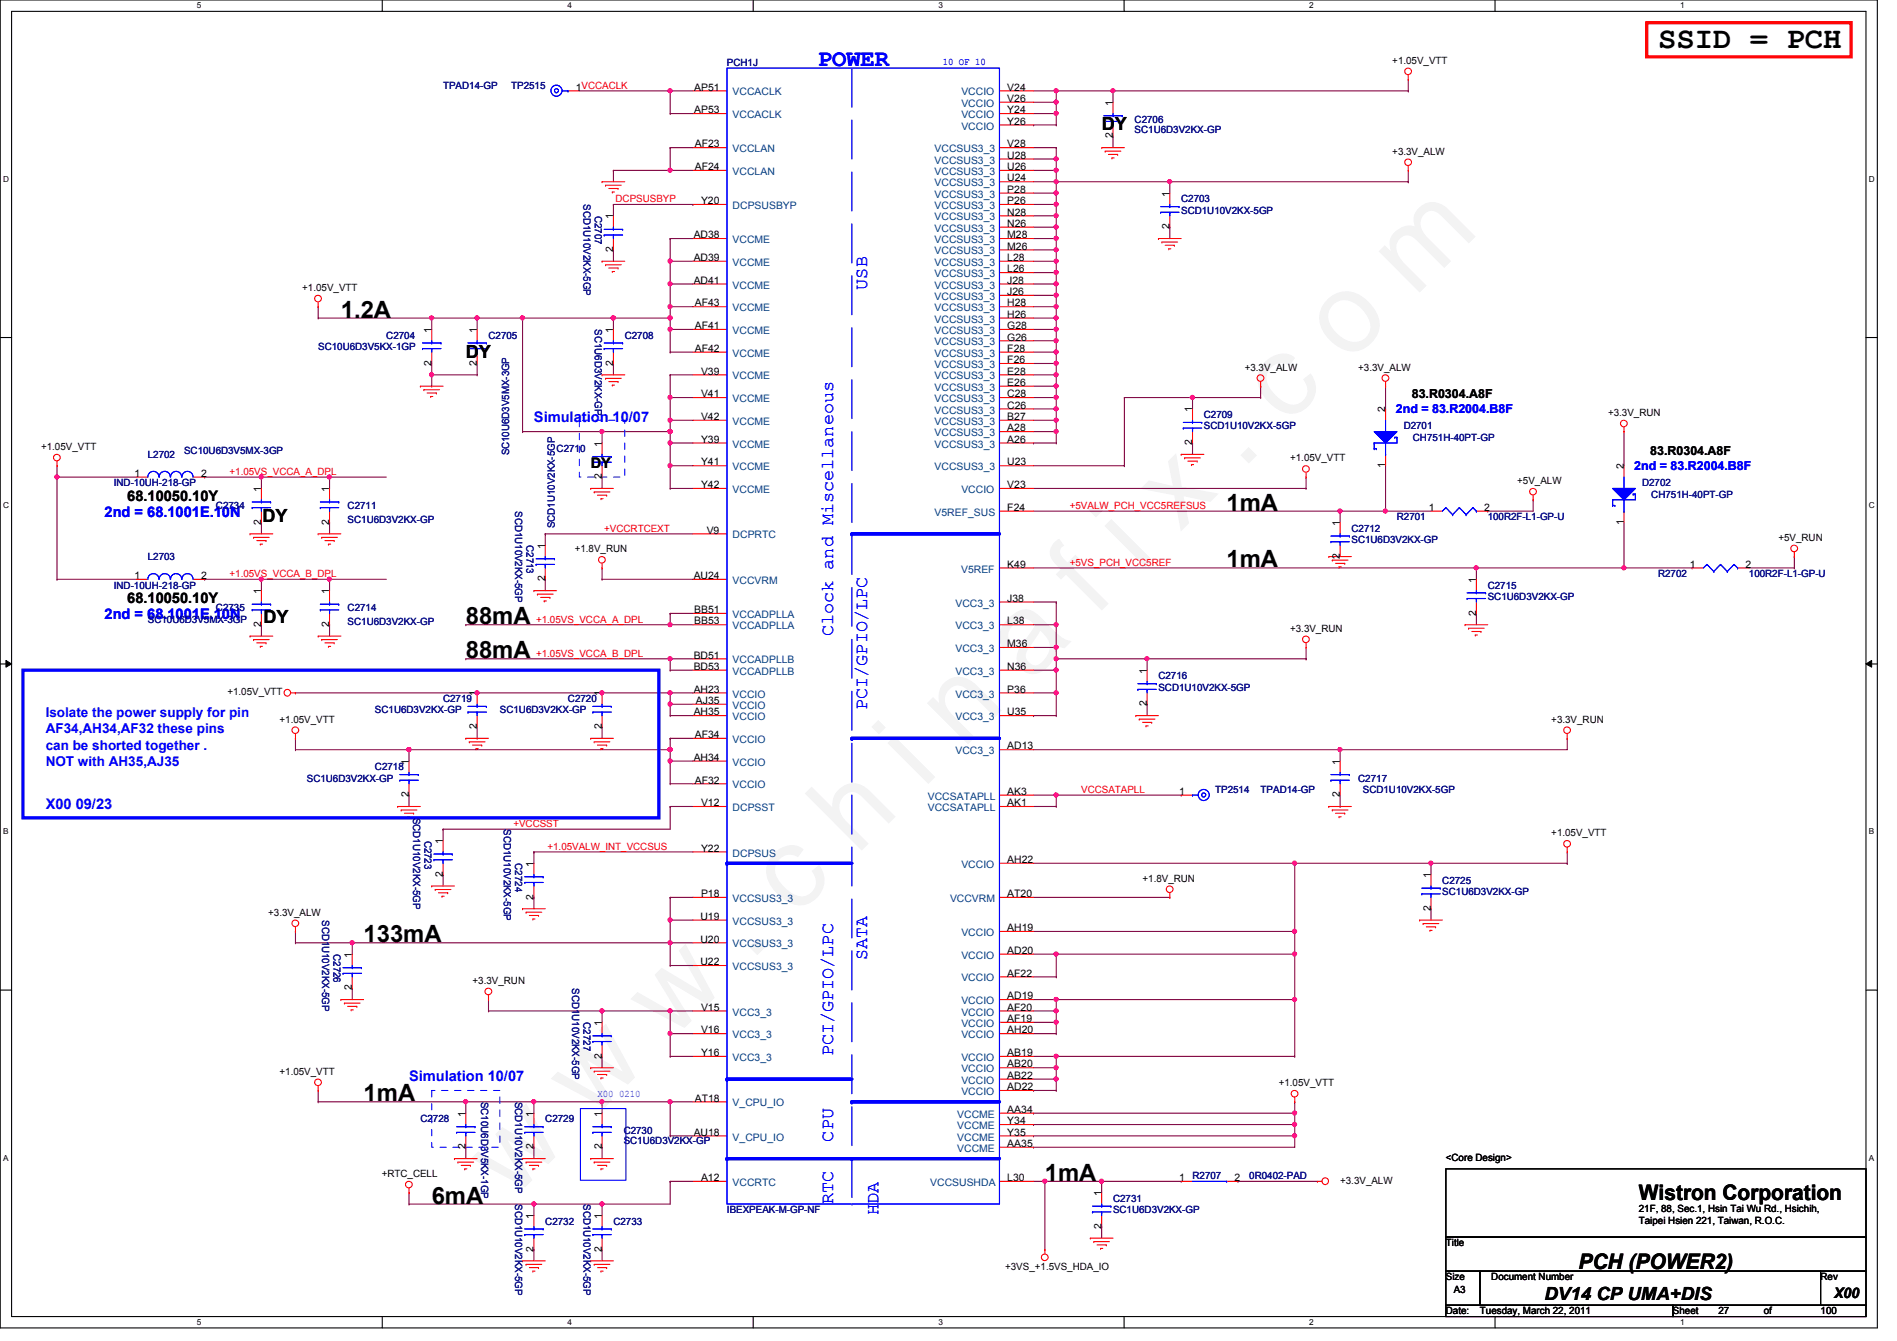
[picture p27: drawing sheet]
<svg xmlns="http://www.w3.org/2000/svg" width="297mm" height="210mm" viewBox="0 0 297 210" stroke-linecap="round" stroke-linejoin="round" font-family="sans-serif">
<defs><g id="words">
<text font-size="17.6" fill="#f0f" x="80.1" y="188" transform="rotate(-45 80.1 188)">w w w . c h i n a f i x . c o m</text>
<text font-size="4.8" x="259.6" y="7.6">SSID = PCH</text>
<text font-size="3.7" fill="#00f" x="128.1" y="10.3">POWER</text>
<g font-size="3.7">
<text x="53.4" y="49.7">1.2A</text>
<text x="192.1" y="79.9">1mA</text>
<text x="192.1" y="88.8">1mA</text>
<text x="72.9" y="97.7">88mA</text>
<text x="72.9" y="103">88mA</text>
<text x="56.9" y="147.5">133mA</text>
<text x="56.9" y="172.4">1mA</text>
<text x="163.6" y="184.8">1mA</text>
<text x="67.6" y="188.4">6mA</text>
</g>
<g font-size="3.3">
<text x="256.6" y="187.9">Wistron Corporation</text>
<text x="247.2" y="198.6">PCH (POWER2)</text>
</g>
<g font-size="2.8">
<text x="172.5" y="20.4">DY</text>
<text x="72.9" y="56">DY</text>
<text x="41.1" y="81.7">DY</text>
<text x="41.3" y="97.6">DY</text>
<text x="241.8" y="203.5">DV14 CP UMA+DIS</text>
</g>
<g font-size="2.8" fill="#00f">
<text x="135.8" y="45.3" transform="rotate(-90 135.8 45.3)">USB</text>
<text x="130.5" y="99.6" transform="rotate(-90 130.5 99.6)">Clock and Miscellaneous</text>
<text x="135.8" y="111.1" transform="rotate(-90 135.8 111.1)">PCI/GPIO/LPC</text>
<text x="135.8" y="150.2" transform="rotate(-90 135.8 150.2)">SATA</text>
<text x="130.5" y="165.4" transform="rotate(-90 130.5 165.4)">PCI/GPIO/LPC</text>
<text x="130.5" y="178.7" transform="rotate(-90 130.5 178.7)">CPU</text>
<text x="130.5" y="188.5" transform="rotate(-90 130.5 188.5)">RTC</text>
<text x="137.6" y="190.2" transform="rotate(-90 137.6 190.2)">HDA</text>
</g>
<g font-size="2.3" fill="#00f">
<text x="83.6" y="66.1">Simulation 10/07</text>
<text x="16.4" y="80.9">2nd = 68.1001E.10N</text>
<text x="16.4" y="96.9">2nd = 68.1001E.10N</text>
<text x="7.2" y="126.6">X00 09/23</text>
<text x="64" y="169.2">Simulation 10/07</text>
</g>
<g font-size="2.3">
<text x="92.5" y="73.2">DY</text>
<text x="19.9" y="78.4">68.10050.10Y</text>
<text x="19.9" y="94.4">68.10050.10Y</text>
<text x="287.2" y="203.2">X00</text>
</g>
<g font-size="2.1" fill="#00f">
<text x="7.2" y="112.2">Isolate the power supply for pin</text>
<text x="7.2" y="114.8">AF34,AH34,AF32 these pins</text>
<text x="7.2" y="117.4">can be shorted together .</text>
<text x="7.2" y="120">NOT with AH35,AJ35</text>
</g>
<g font-size="1.9" fill="#00f">
<text x="218.6" y="64.6">2nd = 83.R2004.B8F</text>
<text x="255.9" y="73.5">2nd = 83.R2004.B8F</text>
</g>
<g font-size="1.9">
<text x="221.1" y="62.3">83.R0304.A8F</text>
<text x="258.4" y="71.2">83.R0304.A8F</text>
</g>
<g font-size="1.6" fill="#000080">
<text x="113.8" y="10.3">PCH1J</text>
<text x="69.4" y="13.9">TPAD14-GP</text>
<text x="80" y="13.9">TP2515</text>
<text x="177.7" y="19.2">C2706</text>
<text x="177.7" y="20.8">SC1U6D3V2KX-GP</text>
<text x="91.4" y="32" transform="rotate(90 91.4 32)">SCD1U10V2KX-5GP</text>
<text x="93.1" y="33.8" transform="rotate(90 93.1 33.8)">C2707</text>
<text x="185" y="31.7">C2703</text>
<text x="185" y="33.4">SCD1U10V2KX-5GP</text>
<text x="60.5" y="53">C2704</text>
<text x="76.5" y="53">C2705</text>
<text x="93.1" y="51.6" transform="rotate(90 93.1 51.6)">SC1U6D3V2KX-GP</text>
<text x="97.8" y="53">C2708</text>
<text x="49.8" y="54.8">SC10U6D3V5KX-1GP</text>
<text x="188.5" y="65.4">C2709</text>
<text x="23.2" y="71.7">L2702</text>
<text x="28.8" y="71.1">SC10U6D3V5MX-3GP</text>
<text x="79.8" y="71.3" transform="rotate(-90 79.8 71.3)">SC10U6D3V5MX-3GP</text>
<text x="87.2" y="70.8">C2710</text>
<text x="188.5" y="67.2">SCD1U10V2KX-5GP</text>
<text x="219.8" y="67.2">D2701</text>
<text x="221.2" y="69">CH751H-40PT-GP</text>
<text x="17.8" y="76.1">IND-10UH-218-GP</text>
<text x="257.1" y="76.1">D2702</text>
<text x="258.6" y="77.9">CH751H-40PT-GP</text>
<text x="33.8" y="79.7">C2734</text>
<text x="54.4" y="79.7">C2711</text>
<text x="54.4" y="81.8">SC1U6D3V2KX-GP</text>
<text x="80.7" y="80" transform="rotate(90 80.7 80)">SCD1U10V2KX-5GP</text>
<text x="86.9" y="82.7" transform="rotate(-90 86.9 82.7)">SCD1U10V2KX-5GP</text>
<text x="211.6" y="83.2">C2712</text>
<text x="218.7" y="81.4">R2701</text>
<text x="233" y="81.4">100R2F-L1-GP-U</text>
<text x="23.2" y="87.7">L2703</text>
<text x="82.5" y="85.3" transform="rotate(90 82.5 85.3)">C2713</text>
<text x="211.6" y="85">SC1U6D3V2KX-GP</text>
<text x="17.8" y="92.1">IND-10UH-218-GP</text>
<text x="33.8" y="95.7">C2735</text>
<text x="54.4" y="95.7">C2714</text>
<text x="233" y="92.1">C2715</text>
<text x="233" y="93.9">SC1U6D3V2KX-GP</text>
<text x="259.6" y="90.3">R2702</text>
<text x="273.8" y="90.3">100R2F-L1-GP-U</text>
<text x="23.2" y="97.5">SC10U6D3V5MX-3GP</text>
<text x="54.4" y="97.8">SC1U6D3V2KX-GP</text>
<text x="181.4" y="106.3">C2716</text>
<text x="58.7" y="111.7">SC1U6D3V2KX-GP</text>
<text x="69.4" y="109.9">C2719</text>
<text x="78.3" y="111.7">SC1U6D3V2KX-GP</text>
<text x="88.9" y="109.9">C2720</text>
<text x="181.4" y="108.1">SCD1U10V2KX-5GP</text>
<text x="48" y="122.3">SC1U6D3V2KX-GP</text>
<text x="58.7" y="120.6">C2718</text>
<text x="190.3" y="124.1">TP2514</text>
<text x="197.4" y="124.1">TPAD14-GP</text>
<text x="212.7" y="122.3">C2717</text>
<text x="213.4" y="124.1">SCD1U10V2KX-5GP</text>
<text x="64.7" y="128" transform="rotate(90 64.7 128)">SCD1U10V2KX-5GP</text>
<text x="66.5" y="131.6" transform="rotate(90 66.5 131.6)">C2723</text>
<text x="78.9" y="129.8" transform="rotate(90 78.9 129.8)">SCD1U10V2KX-5GP</text>
<text x="80.7" y="135.1" transform="rotate(90 80.7 135.1)">C2724</text>
<text x="225.8" y="138.3">C2725</text>
<text x="225.8" y="140.1">SC1U6D3V2KX-GP</text>
<text x="50.5" y="144" transform="rotate(90 50.5 144)">SCD1U10V2KX-5GP</text>
<text x="52.2" y="149.4" transform="rotate(90 52.2 149.4)">C2726</text>
<text x="89.6" y="154.7" transform="rotate(90 89.6 154.7)">SCD1U10V2KX-5GP</text>
<text x="91.4" y="160" transform="rotate(90 91.4 160)">C2727</text>
<text x="75.3" y="172.5" transform="rotate(90 75.3 172.5)">SC10U6D3V5KX-1GP</text>
<text x="80.7" y="172.5" transform="rotate(90 80.7 172.5)">SCD1U10V2KX-5GP</text>
<text x="65.8" y="175.7">C2728</text>
<text x="85.4" y="175.7">C2729</text>
<text x="97.7" y="177.5">C2730</text>
<text x="97.7" y="179.1">SC1U6D3V2KX-GP</text>
<text x="186.7" y="184.6">R2707</text>
<text x="195.6" y="184.6">0R0402-PAD</text>
<text x="80.7" y="188.5" transform="rotate(90 80.7 188.5)">SCD1U10V2KX-5GP</text>
<text x="85.4" y="191.7">C2732</text>
<text x="91.4" y="188.5" transform="rotate(90 91.4 188.5)">SCD1U10V2KX-5GP</text>
<text x="96.1" y="191.7">C2733</text>
<text x="113.8" y="189.9">IBEXPEAK-M-GP-NF</text>
<text x="174.3" y="188.1">C2731</text>
<text x="174.3" y="189.9">SC1U6D3V2KX-GP</text>
</g>
<g font-size="1.6" fill="#00f">
<text x="147.6" y="10.1">10 OF 10</text>
<text x="93.6" y="171.7">X00 0210</text>
</g>
<g font-size="1.6">
<text x="218" y="10">+1.05V_VTT</text>
<text x="90.2" y="14.2">1VCCACLK</text>
<text x="108.7" y="14.2">AP51</text>
<text x="108.7" y="17.7">AP53</text>
<text x="157.7" y="14.2">V24</text>
<text x="157.7" y="16">V26</text>
<text x="157.7" y="17.7">Y24</text>
<text x="174.2" y="16.6" transform="rotate(-90 174.2 16.6)">1</text>
<text x="108.8" y="23.1">AF23</text>
<text x="157.7" y="23.1">V28</text>
<text x="157.7" y="19.5">Y26</text>
<text x="174.2" y="21.7" transform="rotate(-90 174.2 21.7)">2</text>
<text x="108.8" y="26.6">AF24</text>
<text x="157.7" y="28.4">U24</text>
<text x="157.7" y="26.6">U26</text>
<text x="157.7" y="24.8">U28</text>
<text x="218" y="24.2">+3.3V_ALW</text>
<text x="96" y="34.3" transform="rotate(-90 96 34.3)">1</text>
<text x="109.8" y="32">Y20</text>
<text x="157.7" y="35.5">N26</text>
<text x="157.7" y="33.7">N28</text>
<text x="157.7" y="32">P26</text>
<text x="157.7" y="30.2">P28</text>
<text x="183.1" y="35.9" transform="rotate(-90 183.1 35.9)">2</text>
<text x="183.1" y="30.8" transform="rotate(-90 183.1 30.8)">1</text>
<text x="96" y="39.5" transform="rotate(-90 96 39.5)">2</text>
<text x="108.6" y="37.3">AD38</text>
<text x="108.6" y="40.9">AD39</text>
<text x="157.7" y="40.9">L28</text>
<text x="157.7" y="39.1">M26</text>
<text x="157.7" y="37.3">M28</text>
<text x="47.3" y="45.6">+1.05V_VTT</text>
<text x="108.6" y="44.4">AD41</text>
<text x="108.8" y="48">AF43</text>
<text x="157.7" y="48">H28</text>
<text x="157.7" y="46.2">J26</text>
<text x="157.7" y="44.4">J28</text>
<text x="157.7" y="42.6">L26</text>
<text x="67.6" y="52.1" transform="rotate(-90 67.6 52.1)">1</text>
<text x="74.7" y="52.1" transform="rotate(-90 74.7 52.1)">1</text>
<text x="96" y="52.1" transform="rotate(-90 96 52.1)">1</text>
<text x="108.8" y="51.5">AF41</text>
<text x="157.7" y="53.3">G26</text>
<text x="157.7" y="51.5">G28</text>
<text x="157.7" y="49.7">H26</text>
<text x="67.6" y="57.2" transform="rotate(-90 67.6 57.2)">2</text>
<text x="74.7" y="57.2" transform="rotate(-90 74.7 57.2)">2</text>
<text x="96" y="57.2" transform="rotate(-90 96 57.2)">2</text>
<text x="108.8" y="55.1">AF42</text>
<text x="109.8" y="58.6">V39</text>
<text x="157.7" y="58.6">E28</text>
<text x="157.7" y="56.9">F26</text>
<text x="157.7" y="55.1">F28</text>
<text x="194.9" y="58">+3.3V_ALW</text>
<text x="212.7" y="58">+3.3V_ALW</text>
<text x="109.8" y="62.2">V41</text>
<text x="109.8" y="65.7">V42</text>
<text x="157.7" y="65.7">B27</text>
<text x="157.7" y="64">C26</text>
<text x="157.7" y="62.2">C28</text>
<text x="157.7" y="60.4">E26</text>
<text x="186.7" y="64.6" transform="rotate(-90 186.7 64.6)">1</text>
<text x="216.9" y="64.6" transform="rotate(-90 216.9 64.6)">2</text>
<text x="251.8" y="65.1">+3.3V_RUN</text>
<text x="6.4" y="70.4">+1.05V_VTT</text>
<text x="94.2" y="69.9" transform="rotate(-90 94.2 69.9)">1</text>
<text x="109.8" y="69.3">Y39</text>
<text x="157.7" y="69.3">A26</text>
<text x="157.7" y="67.5">A28</text>
<text x="186.7" y="69.7" transform="rotate(-90 186.7 69.7)">2</text>
<text x="21" y="74.6">1</text>
<text x="31.5" y="74.6">2</text>
<text x="40.9" y="77" transform="rotate(-90 40.9 77)">1</text>
<text x="51.6" y="77" transform="rotate(-90 51.6 77)">1</text>
<text x="94.2" y="75" transform="rotate(-90 94.2 75)">2</text>
<text x="109.8" y="72.9">Y41</text>
<text x="109.8" y="76.4">Y42</text>
<text x="157.7" y="72.9">U23</text>
<text x="157.7" y="76.4">V23</text>
<text x="202" y="72.2">+1.05V_VTT</text>
<text x="216.9" y="73.2" transform="rotate(-90 216.9 73.2)">1</text>
<text x="237.6" y="75.8">+5V_ALW</text>
<text x="254.3" y="73.4" transform="rotate(-90 254.3 73.4)">2</text>
<text x="40.9" y="82.1" transform="rotate(-90 40.9 82.1)">2</text>
<text x="51.6" y="82.1" transform="rotate(-90 51.6 82.1)">2</text>
<text x="110.7" y="83.5">V9</text>
<text x="157.7" y="80">F24</text>
<text x="209.8" y="82.3" transform="rotate(-90 209.8 82.3)">1</text>
<text x="223.7" y="80">1</text>
<text x="232.4" y="80">2</text>
<text x="254.3" y="82.1" transform="rotate(-90 254.3 82.1)">1</text>
<text x="85.3" y="85.9" transform="rotate(-90 85.3 85.9)">1</text>
<text x="90" y="86.4">+1.8V_RUN</text>
<text x="157.7" y="88.9">K49</text>
<text x="209.8" y="87.5" transform="rotate(-90 209.8 87.5)">2</text>
<text x="264.6" y="88.9">1</text>
<text x="273.3" y="88.9">2</text>
<text x="278.5" y="84.7">+5V_RUN</text>
<text x="21" y="90.6">1</text>
<text x="31.5" y="90.6">2</text>
<text x="40.9" y="93" transform="rotate(-90 40.9 93)">1</text>
<text x="51.6" y="93" transform="rotate(-90 51.6 93)">1</text>
<text x="85.3" y="91" transform="rotate(-90 85.3 91)">2</text>
<text x="108.6" y="90.6">AU24</text>
<text x="108.7" y="96">BB51</text>
<text x="157.7" y="94.2">J38</text>
<text x="231.1" y="91.2" transform="rotate(-90 231.1 91.2)">1</text>
<text x="40.9" y="98.1" transform="rotate(-90 40.9 98.1)">2</text>
<text x="51.6" y="98.1" transform="rotate(-90 51.6 98.1)">2</text>
<text x="108.7" y="97.7">BB53</text>
<text x="157.7" y="97.7">L38</text>
<text x="157.7" y="101.3">M36</text>
<text x="202" y="98.9">+3.3V_RUN</text>
<text x="231.1" y="96.4" transform="rotate(-90 231.1 96.4)">2</text>
<text x="108.6" y="103.1">BD51</text>
<text x="108.6" y="104.9">BD53</text>
<text x="157.7" y="104.9">N36</text>
<text x="179.6" y="105.5" transform="rotate(-90 179.6 105.5)">1</text>
<text x="35.6" y="108.8">+1.05V_VTT</text>
<text x="43.8" y="113.1">+1.05V_VTT</text>
<text x="74.7" y="109" transform="rotate(-90 74.7 109)">1</text>
<text x="94.2" y="109" transform="rotate(-90 94.2 109)">1</text>
<text x="108.6" y="112">AH35</text>
<text x="108.6" y="108.4">AH23</text>
<text x="109" y="110.2">AJ35</text>
<text x="157.7" y="108.4">P36</text>
<text x="157.7" y="112">U35</text>
<text x="179.6" y="110.6" transform="rotate(-90 179.6 110.6)">2</text>
<text x="242.9" y="113.1">+3.3V_RUN</text>
<text x="64" y="119.7" transform="rotate(-90 64 119.7)">1</text>
<text x="74.7" y="114.1" transform="rotate(-90 74.7 114.1)">2</text>
<text x="94.2" y="114.1" transform="rotate(-90 94.2 114.1)">2</text>
<text x="108.6" y="119.1">AH34</text>
<text x="108.8" y="115.5">AF34</text>
<text x="157.7" y="117.3">AD13</text>
<text x="209.8" y="119.7" transform="rotate(-90 209.8 119.7)">1</text>
<text x="64" y="124.8" transform="rotate(-90 64 124.8)">2</text>
<text x="108.8" y="122.6">AF32</text>
<text x="157.7" y="124.4">AK3</text>
<text x="184.6" y="124.4">1</text>
<text x="209.8" y="124.8" transform="rotate(-90 209.8 124.8)">2</text>
<text x="109.8" y="126.2">V12</text>
<text x="157.7" y="126.2">AK1</text>
<text x="242.9" y="130.9">+1.05V_VTT</text>
<text x="69.3" y="137.2" transform="rotate(-90 69.3 137.2)">2</text>
<text x="69.3" y="132.1" transform="rotate(-90 69.3 132.1)">1</text>
<text x="83.6" y="135.7" transform="rotate(-90 83.6 135.7)">1</text>
<text x="109.8" y="133.3">Y22</text>
<text x="157.7" y="135.1">AH22</text>
<text x="224" y="137.5" transform="rotate(-90 224 137.5)">1</text>
<text x="42" y="143.3">+3.3V_ALW</text>
<text x="83.6" y="140.8" transform="rotate(-90 83.6 140.8)">2</text>
<text x="109.7" y="144">U19</text>
<text x="109.8" y="140.4">P18</text>
<text x="157.7" y="140.4">AT20</text>
<text x="178.9" y="138">+1.8V_RUN</text>
<text x="224" y="142.6" transform="rotate(-90 224 142.6)">2</text>
<text x="55.1" y="149.9" transform="rotate(-90 55.1 149.9)">1</text>
<text x="109.7" y="147.5">U20</text>
<text x="157.7" y="149.3">AD20</text>
<text x="157.7" y="145.8">AH19</text>
<text x="55.1" y="155" transform="rotate(-90 55.1 155)">2</text>
<text x="74" y="154">+3.3V_RUN</text>
<text x="109.7" y="151.1">U22</text>
<text x="157.7" y="152.9">AF22</text>
<text x="94.2" y="160.6" transform="rotate(-90 94.2 160.6)">1</text>
<text x="109.8" y="158.2">V15</text>
<text x="109.8" y="161.8">V16</text>
<text x="157.7" y="156.4">AD19</text>
<text x="157.7" y="158.2">AF20</text>
<text x="157.7" y="160">AF19</text>
<text x="157.7" y="161.8">AH20</text>
<text x="94.2" y="165.7" transform="rotate(-90 94.2 165.7)">2</text>
<text x="109.8" y="165.3">Y16</text>
<text x="157.7" y="165.3">AB19</text>
<text x="157.7" y="167.1">AB20</text>
<text x="43.8" y="168.2">+1.05V_VTT</text>
<text x="108.8" y="172.4">AT18</text>
<text x="157.7" y="170.6">AD22</text>
<text x="157.7" y="168.9">AB22</text>
<text x="200.2" y="170">+1.05V_VTT</text>
<text x="72.9" y="179.9" transform="rotate(-90 72.9 179.9)">2</text>
<text x="72.9" y="174.8" transform="rotate(-90 72.9 174.8)">1</text>
<text x="83.6" y="179.9" transform="rotate(-90 83.6 179.9)">2</text>
<text x="83.6" y="174.8" transform="rotate(-90 83.6 174.8)">1</text>
<text x="94.2" y="179.9" transform="rotate(-90 94.2 179.9)">2</text>
<text x="94.2" y="174.8" transform="rotate(-90 94.2 174.8)">1</text>
<text x="108.6" y="177.8">AU18</text>
<text x="157.7" y="174.2">AA34</text>
<text x="157.7" y="176">Y34</text>
<text x="157.7" y="177.8">Y35</text>
<text x="157.7" y="179.5">AA35</text>
<text x="59.8" y="184.2">+RTC_CELL</text>
<text x="109.8" y="184.9">A12</text>
<text x="157.7" y="184.9">L30</text>
<text x="184.6" y="184.9">1</text>
<text x="193.3" y="184.9">2</text>
<text x="209.8" y="185.3">+3.3V_ALW</text>
<text x="226.4" y="181.7">&lt;Core Design&gt;</text>
<text x="83.6" y="190.8" transform="rotate(-90 83.6 190.8)">1</text>
<text x="94.2" y="190.8" transform="rotate(-90 94.2 190.8)">1</text>
<text x="172.5" y="187.2" transform="rotate(-90 172.5 187.2)">1</text>
<text x="256.6" y="189.7">21F, 88, Sec.1, Hsin Tai Wu Rd., Hsichih,</text>
<text x="256.6" y="191.6">Taipei Hsien 221, Taiwan, R.O.C.</text>
<text x="83.6" y="195.9" transform="rotate(-90 83.6 195.9)">2</text>
<text x="94.2" y="195.9" transform="rotate(-90 94.2 195.9)">2</text>
<text x="172.5" y="192.4" transform="rotate(-90 172.5 192.4)">2</text>
<text x="226.4" y="195.1">Title</text>
<text x="157.4" y="198.8">+3VS_+1.5VS_HDA_IO</text>
<text x="226.4" y="200.4">Size</text>
<text x="227.6" y="202.4">A3</text>
<text x="233.5" y="200.4">Document Number</text>
<text x="285.1" y="200.4">Rev</text>
<text x="226.4" y="205.7">Date:</text>
<text x="231.7" y="205.7">Tuesday, March 22, 2011</text>
<text x="262" y="205.7">Sheet</text>
<text x="269.1" y="205.7">27</text>
<text x="276.2" y="205.7">of</text>
<text x="285.1" y="205.7">100</text>
</g>
<g font-size="1.6" fill="#004080">
<text x="114.7" y="14.9">VCCACLK</text>
<text x="150.5" y="14.9">VCCIO</text>
<text x="150.5" y="16.7">VCCIO</text>
<text x="114.7" y="23.8">VCCLAN</text>
<text x="114.7" y="18.5">VCCACLK</text>
<text x="146.3" y="23.8">VCCSUS3_3</text>
<text x="150.5" y="18.5">VCCIO</text>
<text x="150.5" y="20.3">VCCIO</text>
<text x="114.7" y="27.4">VCCLAN</text>
<text x="146.3" y="29.2">VCCSUS3_3</text>
<text x="146.3" y="27.4">VCCSUS3_3</text>
<text x="146.3" y="25.6">VCCSUS3_3</text>
<text x="114.7" y="32.7">DCPSUSBYP</text>
<text x="146.3" y="34.5">VCCSUS3_3</text>
<text x="146.3" y="32.7">VCCSUS3_3</text>
<text x="146.3" y="30.9">VCCSUS3_3</text>
<text x="114.7" y="38.1">VCCME</text>
<text x="114.7" y="41.6">VCCME</text>
<text x="146.3" y="41.6">VCCSUS3_3</text>
<text x="146.3" y="39.8">VCCSUS3_3</text>
<text x="146.3" y="38.1">VCCSUS3_3</text>
<text x="146.3" y="36.3">VCCSUS3_3</text>
<text x="114.7" y="45.2">VCCME</text>
<text x="146.3" y="46.9">VCCSUS3_3</text>
<text x="146.3" y="45.2">VCCSUS3_3</text>
<text x="146.3" y="43.4">VCCSUS3_3</text>
<text x="114.7" y="52.3">VCCME</text>
<text x="114.7" y="48.7">VCCME</text>
<text x="146.3" y="52.3">VCCSUS3_3</text>
<text x="146.3" y="50.5">VCCSUS3_3</text>
<text x="146.3" y="48.7">VCCSUS3_3</text>
<text x="114.7" y="55.8">VCCME</text>
<text x="114.7" y="59.4">VCCME</text>
<text x="146.3" y="59.4">VCCSUS3_3</text>
<text x="146.3" y="57.6">VCCSUS3_3</text>
<text x="146.3" y="55.8">VCCSUS3_3</text>
<text x="146.3" y="54.1">VCCSUS3_3</text>
<text x="114.7" y="62.9">VCCME</text>
<text x="146.3" y="64.7">VCCSUS3_3</text>
<text x="146.3" y="62.9">VCCSUS3_3</text>
<text x="146.3" y="61.2">VCCSUS3_3</text>
<text x="114.7" y="66.5">VCCME</text>
<text x="114.7" y="70.1">VCCME</text>
<text x="146.3" y="70.1">VCCSUS3_3</text>
<text x="146.3" y="68.3">VCCSUS3_3</text>
<text x="146.3" y="66.5">VCCSUS3_3</text>
<text x="114.7" y="73.6">VCCME</text>
<text x="114.7" y="77.2">VCCME</text>
<text x="146.3" y="73.6">VCCSUS3_3</text>
<text x="150.5" y="77.2">VCCIO</text>
<text x="146.3" y="80.7">V5REF_SUS</text>
<text x="114.7" y="84.3">DCPRTC</text>
<text x="150.5" y="89.6">V5REF</text>
<text x="114.7" y="91.4">VCCVRM</text>
<text x="149.6" y="95">VCC3_3</text>
<text x="114.7" y="98.5">VCCADPLLA</text>
<text x="114.7" y="96.7">VCCADPLLA</text>
<text x="149.6" y="98.5">VCC3_3</text>
<text x="114.7" y="103.8">VCCADPLLB</text>
<text x="114.7" y="105.6">VCCADPLLB</text>
<text x="149.6" y="102.1">VCC3_3</text>
<text x="149.6" y="105.6">VCC3_3</text>
<text x="114.7" y="111">VCCIO</text>
<text x="114.7" y="112.7">VCCIO</text>
<text x="114.7" y="109.2">VCCIO</text>
<text x="149.6" y="109.2">VCC3_3</text>
<text x="149.6" y="112.7">VCC3_3</text>
<text x="114.7" y="116.3">VCCIO</text>
<text x="114.7" y="119.8">VCCIO</text>
<text x="149.6" y="118.1">VCC3_3</text>
<text x="114.7" y="123.4">VCCIO</text>
<text x="145.3" y="125.2">VCCSATAPLL</text>
<text x="114.7" y="127">DCPSST</text>
<text x="145.3" y="127">VCCSATAPLL</text>
<text x="114.7" y="134.1">DCPSUS</text>
<text x="150.5" y="135.8">VCCIO</text>
<text x="114.7" y="141.2">VCCSUS3_3</text>
<text x="148.8" y="141.2">VCCVRM</text>
<text x="114.7" y="144.7">VCCSUS3_3</text>
<text x="114.7" y="148.3">VCCSUS3_3</text>
<text x="150.5" y="146.5">VCCIO</text>
<text x="114.7" y="151.8">VCCSUS3_3</text>
<text x="150.5" y="150.1">VCCIO</text>
<text x="150.5" y="153.6">VCCIO</text>
<text x="114.7" y="159">VCC3_3</text>
<text x="150.5" y="157.2">VCCIO</text>
<text x="150.5" y="159">VCCIO</text>
<text x="150.5" y="160.7">VCCIO</text>
<text x="114.7" y="162.5">VCC3_3</text>
<text x="114.7" y="166.1">VCC3_3</text>
<text x="150.5" y="162.5">VCCIO</text>
<text x="150.5" y="166.1">VCCIO</text>
<text x="150.5" y="167.9">VCCIO</text>
<text x="114.7" y="173.2">V_CPU_IO</text>
<text x="150.5" y="171.4">VCCIO</text>
<text x="150.5" y="169.6">VCCIO</text>
<text x="114.7" y="178.5">V_CPU_IO</text>
<text x="149.9" y="175">VCCME</text>
<text x="149.9" y="176.7">VCCME</text>
<text x="149.9" y="178.5">VCCME</text>
<text x="114.7" y="185.6">VCCRTC</text>
<text x="145.7" y="185.6">VCCSUSHDA</text>
<text x="149.9" y="180.3">VCCME</text>
</g>
<g font-size="1.6" fill="#f00">
<text x="96.4" y="31.7">DCPSUSBYP</text>
<text x="35.9" y="74.3">+1.05VS_VCCA_A_DPL</text>
<text x="94.6" y="83.2">+VCCRTCEXT</text>
<text x="167.5" y="79.7">+5VALW_PCH_VCC5REFSUS</text>
<text x="167.5" y="88.6">+5VS_PCH_VCC5REF</text>
<text x="35.9" y="90.3">+1.05VS_VCCA_B_DPL</text>
<text x="83.9" y="97.5">+1.05VS_VCCA_A_DPL</text>
<text x="83.9" y="102.8">+1.05VS_VCCA_B_DPL</text>
<text x="169.3" y="124.1">VCCSATAPLL</text>
<text x="80.4" y="129.5">+VCCSST</text>
<text x="85.7" y="133">+1.05VALW_INT_VCCSUS</text>
</g>
<g font-size="1.3">
<text x="30.8" y="1.3">5</text>
<text x="88.9" y="1.3">4</text>
<text x="146.9" y="1.3">3</text>
<text x="205" y="1.3">2</text>
<text x="263.1" y="1.3">1</text>
<text x=".5" y="28.4">D</text>
<text x="292.6" y="28.4">D</text>
<text x=".5" y="79.5">C</text>
<text x="292.6" y="79.5">C</text>
<text x=".5" y="130.6">B</text>
<text x="292.6" y="130.6">B</text>
<text x=".5" y="181.7">A</text>
<text x="292.6" y="181.7">A</text>
<text x="30.8" y="207.4">5</text>
<text x="88.9" y="207.4">4</text>
<text x="146.9" y="207.4">3</text>
<text x="205" y="207.4">2</text>
<text x="263.1" y="207.4">1</text>
</g>
</g></defs>
<path d="M0 0h294v207.9h-294zM1.8 1.8h290.4v204.3h-290.4z" fill="none" stroke="#000" stroke-width=".17"/>
<g fill="#fff">
<path d="M30.8 .2h.7v1.4h-.7z"/>
<path d="M30.8 206.2h.7v1.4h-.7z"/>
</g>
<path d="M59.9 0v1.8M59.9 206.1v1.8" fill="none" stroke="#000" stroke-width=".17"/>
<g fill="#fff">
<path d="M88.9 .2h.6v1.4h-.6z"/>
<path d="M88.9 206.2h.6v1.4h-.6z"/>
</g>
<path d="M117.9 0v1.8M117.9 206.1v1.8" fill="none" stroke="#000" stroke-width=".17"/>
<g fill="#fff">
<path d="M146.9 .2h.7v1.4h-.7z"/>
<path d="M146.9 206.2h.7v1.4h-.7z"/>
</g>
<path d="M176 0v1.8M176 206.1v1.8" fill="none" stroke="#000" stroke-width=".17"/>
<g fill="#fff">
<path d="M205 .2h.7v1.4h-.7z"/>
<path d="M205 206.2h.7v1.4h-.7z"/>
</g>
<path d="M234.1 0v1.8M234.1 206.1v1.8" fill="none" stroke="#000" stroke-width=".17"/>
<g fill="#fff">
<path d="M263.1 .2h.7v1.4h-.7z"/>
<path d="M263.1 206.2h.7v1.4h-.7z"/>
<path d="M.5 27.3h.9v1.4h-.9z"/>
<path d="M292.6 27.3h.9v1.4h-.9z"/>
<path d="M.5 78.4h.9v1.4h-.9z"/>
<path d="M292.6 78.4h.9v1.4h-.9z"/>
</g>
<path d="M0 52.8h1.8M292.2 52.8h1.8" fill="none" stroke="#000" stroke-width=".17"/>
<g fill="#fff">
<path d="M.5 129.5h.8v1.4h-.8z"/>
<path d="M292.6 129.5h.9v1.4h-.9z"/>
</g>
<path d="M0 103.9h1.8M292.2 103.9h1.8" fill="none" stroke="#000" stroke-width=".17"/>
<path d="M.9 103.4l.9 .5-.9 .5zM292.2 103.9l.9-.5v1z" fill="#000"/>
<path d="M.9 103.4l.9 .5-.9 .5zM292.2 103.9l.9-.5v1z" fill="none" stroke="#000" stroke-width=".16"/>
<g fill="#fff">
<path d="M.5 180.5h.8v1.4h-.8z"/>
<path d="M292.6 180.5h.9v1.4h-.9z"/>
</g>
<path d="M0 155h1.8M292.2 155h1.8" fill="none" stroke="#000" stroke-width=".17"/>
<g fill="none" stroke="#800040" stroke-width=".17">
<path d="M104.9 17.8h.1M104.9 14.2h.1M104.9 17.8h3.6M104.9 14.2v3.6M104.9 14.2h3.6M104.9 23.1h.1M104.9 23.1v3.6M104.9 23.1h3.6M72.9 97.8h32M46.3 117.3h.1M46.3 117.3h17.7M72.9 103.1h32"/>
<path d="M69.4 129.8h35.5"/>
</g>
<circle cx="64" cy="117.3" r=".32" fill="#f0f"/>
<circle cx="64" cy="117.3" r=".32" fill="none" stroke="#f0f" stroke-width=".17"/>
<path d="M64 117.3h40.9" fill="none" stroke="#800040" stroke-width=".17"/>
<circle cx="64" cy="117.3" r=".32" fill="#f0f"/>
<circle cx="64" cy="117.3" r=".32" fill="none" stroke="#f0f" stroke-width=".17"/>
<g fill="none" stroke="#800040" stroke-width=".17">
<path d="M64 117.3h.1M64 117.3v1.8M64 124.5h.1M64 124.5v1.7M46.3 147.6h.1M46.3 147.6h58.6M55.2 154.7h.1M55.2 147.6h.1M55.2 147.6v1.8M55.2 154.7v1.8M64 186.7h.1M64 188.5h.1"/>
<path d="M64 186.7v1.8M64 188.5h19.6M83.6 195.6h.1M83.6 195.6v1.8M94.3 195.6h.1M94.3 195.6v1.8"/>
</g>
<circle cx="55.1" cy="147.5" r=".32" fill="#f0f"/>
<circle cx="55.1" cy="147.5" r=".32" fill="none" stroke="#f0f" stroke-width=".17"/>
<path d="M8.9 74.7h.1M8.9 74.7h12.5M51.6 74.7h.1M51.6 74.7h8.9" fill="none" stroke="#800040" stroke-width=".17"/>
<circle cx="51.6" cy="74.6" r=".32" fill="#f0f"/>
<circle cx="51.6" cy="74.6" r=".32" fill="none" stroke="#f0f" stroke-width=".17"/>
<path d="M40.9 74.7h.1M40.9 74.7h10.7M51.6 74.7h.1M51.6 74.7v1.8" fill="none" stroke="#800040" stroke-width=".17"/>
<circle cx="40.9" cy="74.6" r=".32" fill="#f0f"/>
<circle cx="40.9" cy="74.6" r=".32" fill="none" stroke="#f0f" stroke-width=".17"/>
<path d="M8.9 74.7h.1M8.9 74.7v16M32 74.7h.1M32 74.7h8.9M40.9 74.7h.1M40.9 74.7v1.8M40.9 81.8h.1M40.9 81.8v1.8M51.6 81.8h.1M51.6 81.8v1.8" fill="none" stroke="#800040" stroke-width=".17"/>
<circle cx="8.9" cy="74.6" r=".32" fill="#f0f"/>
<circle cx="8.9" cy="74.6" r=".32" fill="none" stroke="#f0f" stroke-width=".17"/>
<path d="M8.9 90.7h.1M8.9 90.7h12.5M32 90.7h.1M32 90.7h19.6M40.9 90.7h.1M40.9 97.8h.1M40.9 90.7v1.8M40.9 97.8v1.8M51.6 90.7h.1M51.6 90.7v1.8" fill="none" stroke="#800040" stroke-width=".17"/>
<circle cx="40.9" cy="90.7" r=".32" fill="#f0f"/>
<circle cx="40.9" cy="90.7" r=".32" fill="none" stroke="#f0f" stroke-width=".17"/>
<path d="M51.6 97.8h.1M51.6 90.7h.1M51.6 97.8v1.8M51.6 90.7h8.9" fill="none" stroke="#800040" stroke-width=".17"/>
<circle cx="51.6" cy="90.7" r=".32" fill="#f0f"/>
<circle cx="51.6" cy="90.7" r=".32" fill="none" stroke="#f0f" stroke-width=".17"/>
<path d="M161.8 14.2h3.6M165.4 14.2h.1M165.4 16h.1M165.4 14.2v1.8" fill="none" stroke="#800040" stroke-width=".17"/>
<circle cx="165.4" cy="16" r=".32" fill="#f0f"/>
<circle cx="165.4" cy="16" r=".32" fill="none" stroke="#f0f" stroke-width=".17"/>
<path d="M161.8 19.6h.1M161.8 19.6h3.6M161.8 16h3.6M165.4 16h.1M165.4 17.8h.1M165.4 16v1.8" fill="none" stroke="#800040" stroke-width=".17"/>
<circle cx="165.4" cy="17.8" r=".32" fill="#f0f"/>
<circle cx="165.4" cy="17.8" r=".32" fill="none" stroke="#f0f" stroke-width=".17"/>
<path d="M161.8 17.8h3.6M165.4 17.8h.1M165.4 19.6h.1M165.4 17.8v1.8M165.4 14.2h8.9M174.3 14.2h.1M174.3 21.3h.1M174.3 21.3v1.8" fill="none" stroke="#800040" stroke-width=".17"/>
<circle cx="165.4" cy="14.2" r=".32" fill="#f0f"/>
<circle cx="165.4" cy="14.2" r=".32" fill="none" stroke="#f0f" stroke-width=".17"/>
<circle cx="174.3" cy="14.2" r=".32" fill="#f0f"/>
<circle cx="174.3" cy="14.2" r=".32" fill="none" stroke="#f0f" stroke-width=".17"/>
<g fill="none" stroke="#800040" stroke-width=".17">
<path d="M174.3 14.2h.1M174.3 14.2v1.8M174.3 14.2h46.2M220.5 14.2h.1M161.8 23.1h3.6M165.4 23.1h.1M165.4 23.1v1.8M183.2 28.4h37.3M161.8 76.5h42.7M240.1 78.2h.1M240.1 78.2v1.8h-7.1M254.3 67.6h.1"/>
<path d="M254.3 67.6v5.3M161.8 88.9h103.2M161.8 80h48M254.3 88.9h.1M254.3 81.8v7.1M265 88.9h.1M273.9 88.9h7.1M281 88.9h.1M281 87.1h.1M281 87.1v1.8"/>
</g>
<circle cx="254.3" cy="88.9" r=".32" fill="#f0f"/>
<circle cx="254.3" cy="88.9" r=".32" fill="none" stroke="#f0f" stroke-width=".17"/>
<g fill="none" stroke="#800040" stroke-width=".17">
<path d="M49.8 49.8h.1M49.8 49.8h17.8M245.4 115.6h.1M245.4 115.6v1.7h-83.6M161.8 135.1h40.9M224.1 135.1h21.3M245.4 135.1h.1M161.8 145.8h40.9M165.4 149.4h37.3M165.4 156.5h37.3M161.8 179.6h40.9M161.8 174.2h40.9"/>
<path d="M161.8 176h40.9M161.8 177.8h40.9M165.4 165.4h37.3"/>
</g>
<circle cx="67.6" cy="49.8" r=".32" fill="#f0f"/>
<circle cx="67.6" cy="49.8" r=".32" fill="none" stroke="#f0f" stroke-width=".17"/>
<circle cx="67.6" cy="58.6" r=".32" fill="#f0f"/>
<circle cx="67.6" cy="58.6" r=".32" fill="none" stroke="#f0f" stroke-width=".17"/>
<g fill="none" stroke="#800040" stroke-width=".17">
<path d="M90.7 14.2h14.2M104.9 14.2h.1M220.5 14.2h.1M220.5 12.4v1.8M49.8 48h.1M49.8 48v1.8M8.9 72.9h.1M8.9 72.9v1.8M245.4 135.1h.1M245.4 133.3v1.8M49.8 172.5h.1M49.8 170.7v1.8"/>
<path d="M49.8 172.5h23.1M163.6 195.6h.1M163.6 184.9v10.7"/>
</g>
<circle cx="104.9" cy="14.2" r=".32" fill="#f0f"/>
<circle cx="104.9" cy="14.2" r=".32" fill="none" stroke="#f0f" stroke-width=".17"/>
<path d="M46.3 108.5h.1M46.3 115.6h.1M46.3 108.5h28.4M46.3 115.6v1.7M46.3 145.8h.1M46.3 145.8v1.8" fill="none" stroke="#800040" stroke-width=".17"/>
<g fill="none" stroke="#f00" stroke-width=".17">
<path d="M88.9 14.2h1.8M174.3 16v1.8M174.3 19.6v1.7M220.5 12.4h.1M220.5 11.7v.7M172.5 23.1h.1M172.5 23.1h3.6M173.1 23.7h.1M173.1 23.7h2.4M49.8 48h.1M49.8 47.3v.7M8.9 72.9h.1"/>
<path d="M8.9 72.2v.7M21.4 74.7h1.8M30.3 74.7h1.7M40.9 76.5v1.7M51.6 76.5v1.7M65.8 60.5h.1M65.8 60.5h3.6M66.4 61h.1M66.4 61h2.4M66.9 61.5h1.4M67.4 62.1h.1M67.4 62.1h.4"/>
<path d="M240.1 78.2h.1M240.1 77.5v.7M254.3 67.6h.1M254.3 66.8v.8M254.3 72.9v1.8M21.4 90.7h1.8M30.3 90.7h1.7M39.2 83.6h.1M39.2 99.6h.1M39.2 83.6h3.5M39.2 99.6h3.5M39.7 84.1h.1"/>
<path d="M39.7 84.1h2.5M40.2 84.6h1.5M40.8 85.2h.1M40.8 85.2h.3M40.9 80v1.8M41.7 84.6h.1M49.8 83.6h.1M49.8 99.6h.1M49.8 83.6h3.6M49.8 99.6h3.6M50.4 84.1h.1M50.4 84.1h2.4"/>
<path d="M50.9 84.6h1.4M51.4 85.2h.1M51.4 85.2h.4M51.6 80v1.8M52.3 84.6h.1M254.3 80v1.8M265 88.9h1.7M272.1 88.9h1.8M281 87.1h.1M281 86.4v.7M39.7 100.1h.1M39.7 100.1h2.5"/>
<path d="M40.2 100.6h1.5M40.8 101.2h.1M40.8 101.2h.3M41.7 100.6h.1M45.5 108.5h.8M46.3 115.6h.1M46.3 108.5h.1M46.3 114.9v.7M50.4 100.1h.1M50.4 100.1h2.4M50.9 100.6h1.4M51.4 101.2h.1"/>
<path d="M51.4 101.2h.4M52.3 100.6h.1M245.4 115.6h.1M245.4 114.9v.7M62.3 126.2h.1M62.3 126.2h3.5M62.8 126.8h.1M62.8 126.8h2.5M63.3 127.3h1.5M63.9 127.8h.1M63.9 127.8h.3M64.8 127.3h.1"/>
<path d="M245.4 133.3h.1M245.4 132.6v.7M46.3 145.8h.1M46.3 145.1v.7M53.4 156.5h.1M53.4 156.5h3.5M53.9 157h.1M53.9 157h2.5M54.4 157.5h1.5M55 158.1h.1M55 158.1h.3M55.2 149.4v1.7"/>
<path d="M55.2 152.9v1.8M55.9 157.5h.1M49.8 170.7h.1M49.8 170v.7M64 186.7h.1M64 186v.7M81.8 197.4h.1M81.8 197.4h3.6M82.4 197.9h.1M82.4 197.9h2.4M82.9 198.4h1.4M83.4 199h.1"/>
<path d="M83.4 199h.4M84.3 198.4h.1M92.5 197.4h.1M92.5 197.4h3.6M93 197.9h.1M93 197.9h2.5M93.6 198.4h1.4M94.1 199h.1M94.1 199h.3M94.3 193.8v1.8M95 198.4h.1M163.6 195.6h.1"/>
<path d="M163.6 195.6v.7M171.3 194.4h.1M171.3 194.4h2.4M171.8 194.9h1.4M172.3 195.4h.1M172.3 195.4h.4M173.2 194.9h.1"/>
<circle cx="220.5" cy="11.2" r=".52"/>
<circle cx="49.8" cy="46.7" r=".52"/>
<circle cx="8.9" cy="71.6" r=".52"/>
<circle cx="240.1" cy="77" r=".52"/>
<circle cx="254.3" cy="66.3" r=".52"/>
<circle cx="280.9" cy="85.8" r=".52"/>
<circle cx="45" cy="108.4" r=".52"/>
<circle cx="46.3" cy="114.3" r=".52"/>
<circle cx="245.4" cy="114.3" r=".52"/>
<circle cx="245.4" cy="132.1" r=".52"/>
<circle cx="46.3" cy="144.5" r=".52"/>
<circle cx="49.8" cy="169.4" r=".52"/>
<circle cx="64" cy="185.4" r=".52"/>
<circle cx="163.6" cy="196.8" r=".52"/>
</g>
<path d="M226.4 183h65.8v10.6h-65.8zM226.4 193.6h65.8v5.4h-65.8zM226.4 199h5.3v5.3h-5.3zM231.7 199h53.4v5.3h-53.4zM285.1 199h7.1v5.3h-7.1zM226.4 204.3h35.6v1.8h-35.6zM262 204.3h30.2v1.8h-30.2z" fill="none" stroke="#000" stroke-width=".17"/>
<path d="M257.8 3.6h32.1v5.3h-32.1z" fill="none" stroke="#f00" stroke-width=".51"/>
<path d="M3.6 104.9h99.6v23.1h-99.6z" fill="none" stroke="#00f" stroke-width=".51"/>
<g fill="none" stroke="#00f" stroke-width=".17">
<path d="M88 14.2h.9M88.9 14.2h.1M172.8 19h.1M172.8 18.1h2.9M172.8 19h2.9M174.3 18.1h.1M174.3 19h.1M174.3 17.8v.3M174.3 19v.6M175.7 18.1h.1M23.2 74.7a.87 .87 0 0 1 .8-.9 .87 .87 0 0 1 .9 .9M24.9 74.7a.87 .87 0 0 1 .9-.9 .87 .87 0 0 1 .9 .9"/>
<path d="M26.7 74.7a.87 .87 0 0 1 .9-.9 .87 .87 0 0 1 .8 .9M28.5 74.7a.87 .87 0 0 1 .9-.9 .87 .87 0 0 1 .8 .9M39.5 79.5h.1M39.5 78.6h2.9M39.5 79.5h2.9M40.9 78.6h.1M40.9 79.5h.1M40.9 78.2v.4M40.9 79.5v.5M42.4 78.6h.1M50.2 79.5h.1M50.2 78.6h2.8"/>
<path d="M50.2 79.5h2.8M51.6 78.6h.1M51.6 79.5h.1M51.6 78.2v.4M51.6 79.5v.5M53 78.6h.1M23.2 90.7a.87 .87 0 0 1 .8-.9 .87 .87 0 0 1 .9 .9M24.9 90.7a.87 .87 0 0 1 .9-.9 .87 .87 0 0 1 .9 .9M26.7 90.7a.87 .87 0 0 1 .9-.9 .87 .87 0 0 1 .8 .9M28.5 90.7a.87 .87 0 0 1 .9-.9 .87 .87 0 0 1 .8 .9M267.3 88.3h.1M267.3 88.3l-.6 .6"/>
<path d="M267.3 88.3l1 1.2M268.3 89.5h.1M269.4 88.3h.1M269.4 88.3l-1.1 1.2M269.4 88.3l1.1 1.2M270.5 89.5h.1M271.5 88.3h.1M271.5 88.3l-1 1.2M271.5 88.3l.6 .6M272.1 88.9h.1M53.7 152.4h.1M53.7 151.5h2.9"/>
<path d="M53.7 152.4h2.9M55.2 151.5h.1M55.2 152.4h.1M55.2 151.1v.4M55.2 152.4v.5M56.6 151.5h.1"/>
<circle cx="87.1" cy="14.2" r=".32"/>
<circle cx="87.1" cy="14.2" r=".87"/>
</g>
<path d="M252.5 76.5h3.6l-1.8 1.7z" fill="#00f"/>
<g fill="none" stroke="#00f" stroke-width=".17">
<path d="M252.5 76.5h3.6l-1.8 1.7zM252.5 78.2h.1M252.5 79.1h.1M252.5 78.2v.9M252.5 79.1h.4M252.9 79.1h.1M254.3 76.5h.1M254.3 74.7v1.8M254.3 78.2v1.8M255.7 77.3h.1M255.7 77.3h.4M256.1 77.3h.1"/>
<path d="M256.1 77.3v.9h-3.6M254.3 80h.1"/>
</g>
<path d="M252.5 76.5h3.6l-1.8 1.7z" fill="#00f"/>
<g fill="none" stroke="#00f" stroke-width=".17">
<path d="M113.8 10.7h42.7v177.8h-42.7zM66.2 54.6h.1M66.2 53.7h2.8M66.2 54.6h2.8M252.5 76.5h3.6l-1.8 1.7zM252.5 78.2h.1M252.5 79.1h.1M252.5 78.2v.9M252.5 79.1h.4M252.9 79.1h.1M254.3 76.5h.1M254.3 74.7v1.8"/>
<path d="M254.3 78.2v1.8M255.7 77.3h.1M255.7 77.3h.4M256.1 77.3h.1M256.1 77.3v.9h-3.6M39.5 95.5h.1M39.5 94.6h2.9M39.5 95.5h2.9M40.9 94.6h.1M40.9 95.5h.1M40.9 94.2v.4M40.9 95.5v.5"/>
<path d="M42.4 94.6h.1M50.2 95.5h.1M50.2 94.6h2.8M50.2 95.5h2.8M51.6 94.6h.1M51.6 95.5h.1M51.6 94.2v.4M51.6 95.5v.5M53 94.6h.1M254.3 80h.1M62.6 122.1h.1M62.6 121.2h2.9"/>
<path d="M62.6 122.1h2.9M64 121.2h.1M64 122.1h.1M64 120.9v.3M64 122.1v.6M65.5 121.2h.1"/>
</g>
<g fill="none" stroke="#f00" stroke-width=".17">
<path d="M108.5 14.2h5.3M108.5 17.8h5.3M156.5 14.2h5.3M156.5 17.8h5.3M156.5 16h5.3M156.5 19.6h5.3M108.5 23.1h5.3M156.5 23.1h5.3M40.9 92.5v1.7M40.9 96v1.8M51.6 92.5v1.7M51.6 96v1.8"/>
<path d="M64 119.1v1.8M64 122.7v1.8M83.6 193.8v1.8"/>
</g>
<path d="M133.4 10.7v177.8" fill="none" stroke="#fff" stroke-width=".16" stroke-dasharray="6.1 2"/>
<path d="M133.4 10.7v177.8" fill="none" stroke="#00f" stroke-width=".16" stroke-dasharray="6.1 2"/>
<circle cx="64" cy="117.3" r=".32" fill="#f0f"/>
<circle cx="64" cy="117.3" r=".32" fill="none" stroke="#f0f" stroke-width=".17"/>
<circle cx="64" cy="117.3" r=".32" fill="#f0f"/>
<circle cx="64" cy="117.3" r=".32" fill="none" stroke="#f0f" stroke-width=".17"/>
<circle cx="55.1" cy="147.5" r=".32" fill="#f0f"/>
<circle cx="55.1" cy="147.5" r=".32" fill="none" stroke="#f0f" stroke-width=".17"/>
<circle cx="51.6" cy="74.6" r=".32" fill="#f0f"/>
<circle cx="51.6" cy="74.6" r=".32" fill="none" stroke="#f0f" stroke-width=".17"/>
<circle cx="40.9" cy="74.6" r=".32" fill="#f0f"/>
<circle cx="40.9" cy="74.6" r=".32" fill="none" stroke="#f0f" stroke-width=".17"/>
<circle cx="8.9" cy="74.6" r=".32" fill="#f0f"/>
<circle cx="8.9" cy="74.6" r=".32" fill="none" stroke="#f0f" stroke-width=".17"/>
<circle cx="40.9" cy="90.7" r=".32" fill="#f0f"/>
<circle cx="40.9" cy="90.7" r=".32" fill="none" stroke="#f0f" stroke-width=".17"/>
<circle cx="51.6" cy="90.7" r=".32" fill="#f0f"/>
<circle cx="51.6" cy="90.7" r=".32" fill="none" stroke="#f0f" stroke-width=".17"/>
<circle cx="165.4" cy="16" r=".32" fill="#f0f"/>
<circle cx="165.4" cy="16" r=".32" fill="none" stroke="#f0f" stroke-width=".17"/>
<circle cx="165.4" cy="17.8" r=".32" fill="#f0f"/>
<circle cx="165.4" cy="17.8" r=".32" fill="none" stroke="#f0f" stroke-width=".17"/>
<circle cx="165.4" cy="14.2" r=".32" fill="#f0f"/>
<circle cx="165.4" cy="14.2" r=".32" fill="none" stroke="#f0f" stroke-width=".17"/>
<circle cx="174.3" cy="14.2" r=".32" fill="#f0f"/>
<circle cx="174.3" cy="14.2" r=".32" fill="none" stroke="#f0f" stroke-width=".17"/>
<circle cx="254.3" cy="88.9" r=".32" fill="#f0f"/>
<circle cx="254.3" cy="88.9" r=".32" fill="none" stroke="#f0f" stroke-width=".17"/>
<circle cx="67.6" cy="49.8" r=".32" fill="#f0f"/>
<circle cx="67.6" cy="49.8" r=".32" fill="none" stroke="#f0f" stroke-width=".17"/>
<circle cx="67.6" cy="58.6" r=".32" fill="#f0f"/>
<circle cx="67.6" cy="58.6" r=".32" fill="none" stroke="#f0f" stroke-width=".17"/>
<circle cx="104.9" cy="14.2" r=".32" fill="#f0f"/>
<circle cx="104.9" cy="14.2" r=".32" fill="none" stroke="#f0f" stroke-width=".17"/>
<use href="#words"/>
</svg>
